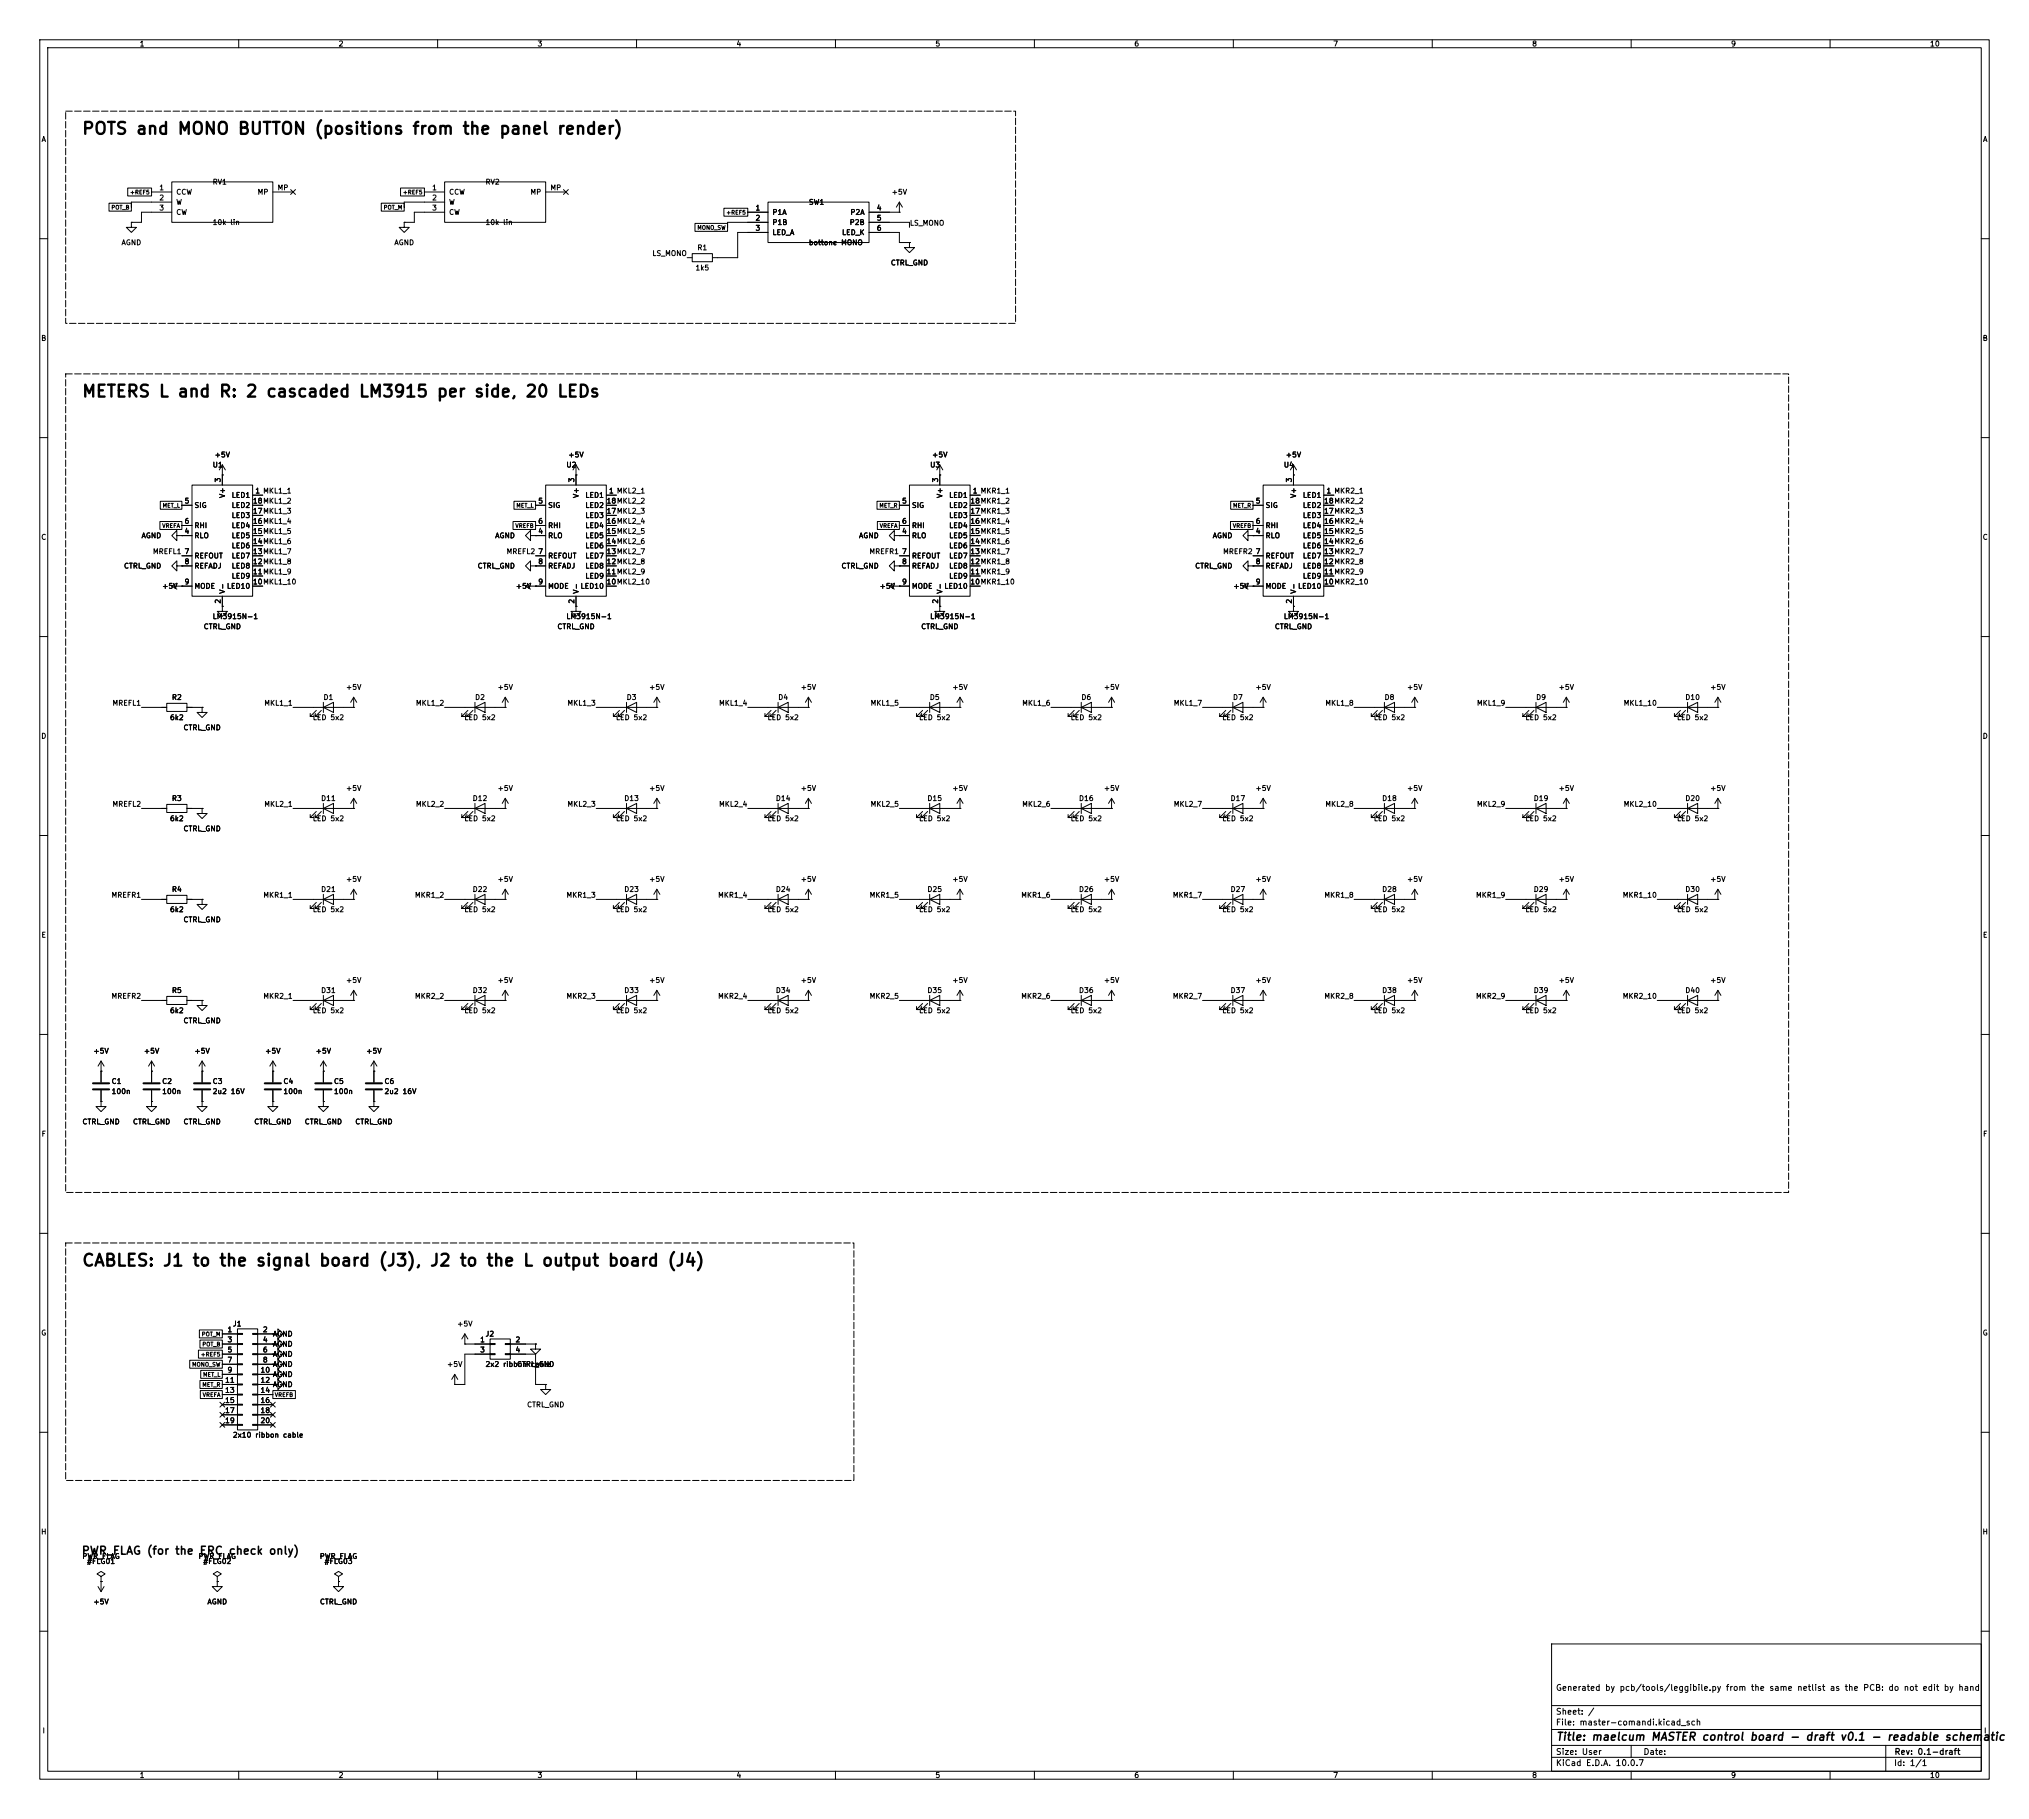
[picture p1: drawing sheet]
<svg xmlns="http://www.w3.org/2000/svg" width="510mm" height="457mm" viewBox="0 0 510 457" stroke-linecap="round" stroke-linejoin="round" font-family="sans-serif">
<defs><g id="words">
<g font-size="3">
<text x="20.4" y="34.5">POTS and MONO BUTTON (positions from the panel render)</text>
<text x="20.4" y="100.6">METERS L and R: 2 cascaded LM3915 per side, 20 LEDs</text>
<text x="20.4" y="319">CABLES: J1 to the signal board (J3), J2 to the L output board (J4)</text>
</g>
<g font-size="2">
<text x="20.4" y="391.2">PWR_FLAG (for the ERC check only)</text>
<text x="391" y="438">Title: maelcum MASTER control board - draft v0.1 - readable schematic</text>
</g>
<g font-size="1.5">
<text x="391" y="425.3">Generated by pcb/tools/leggibile.py from the same netlist as the PCB: do not edit by hand</text>
<text x="391" y="431.3">Sheet: /</text>
<text x="391" y="434">File: master-comandi.kicad_sch</text>
<text x="391" y="441.4">Size: User</text>
<text x="413" y="441.4">Date:</text>
<text x="476" y="441.4">Rev: 0.1-draft</text>
<text x="391" y="444.2">KiCad E.D.A. 10.0.7</text>
<text x="476" y="444.2">Id: 1/1</text>
</g>
<g font-size="1.3">
<text x="35" y="12">1</text>
<text x="85" y="12">2</text>
<text x="135" y="12">3</text>
<text x="185" y="12">4</text>
<text x="235" y="12">5</text>
<text x="285" y="12">6</text>
<text x="335" y="12">7</text>
<text x="385" y="12">8</text>
<text x="435" y="12">9</text>
<text x="485" y="12">10</text>
<text x="10.3" y="36">A</text>
<text x="498.3" y="36">A</text>
<text x="53.3" y="46.7">RV1</text>
<text x="121.9" y="46.7">RV2</text>
<text x="39.9" y="48.1">1</text>
<text x="39.9" y="50.7">2</text>
<text x="39.9" y="53.2">3</text>
<text x="44.2" y="49.2">CCW</text>
<text x="44.2" y="51.8">W</text>
<text x="64.6" y="49.2">MP</text>
<text x="69.6" y="48.1">MP</text>
<text x="108.5" y="48.1">1</text>
<text x="108.5" y="50.7">2</text>
<text x="108.5" y="53.2">3</text>
<text x="112.7" y="49.2">CCW</text>
<text x="112.7" y="51.8">W</text>
<text x="133.2" y="49.2">MP</text>
<text x="138.2" y="48.1">MP</text>
<text x="189.8" y="53.2">1</text>
<text x="203.2" y="51.8">SW1</text>
<text x="220.2" y="53.2">4</text>
<text x="224" y="49.2">+5V</text>
<text x="44.2" y="54.3">CW</text>
<text x="53.3" y="56.8">10k lin</text>
<text x="112.7" y="54.3">CW</text>
<text x="121.9" y="56.8">10k lin</text>
<text x="189.8" y="55.7">2</text>
<text x="189.8" y="58.3">3</text>
<text x="194" y="54.3">P1A</text>
<text x="194" y="56.8">P1B</text>
<text x="194" y="59.4">LED_A</text>
<text x="211.5" y="59.4">LED_K</text>
<text x="213.4" y="56.8">P2B</text>
<text x="213.6" y="54.3">P2A</text>
<text x="220.2" y="55.7">5</text>
<text x="220.2" y="58.3">6</text>
<text x="228.6" y="57">LS_MONO</text>
<text x="30.4" y="61.9">AGND</text>
<text x="99" y="61.9">AGND</text>
<text x="163.8" y="64.6">LS_MONO</text>
<text x="175.2" y="63.2">R1</text>
<text x="203.2" y="61.9">bottone MONO</text>
<text x="174.7" y="68.3">1k5</text>
<text x="223.8" y="67">CTRL_GND</text>
<text x="10.2" y="86">B</text>
<text x="498.2" y="86">B</text>
<text x="53.3" y="117.8">U1</text>
<text x="53.8" y="115.3">+5V</text>
<text x="142.2" y="117.8">U2</text>
<text x="142.7" y="115.3">+5V</text>
<text x="233.7" y="117.8">U3</text>
<text x="234.2" y="115.3">+5V</text>
<text x="322.6" y="117.8">U4</text>
<text x="323.1" y="115.3">+5V</text>
<text x="55.7" y="121.4" transform="rotate(-90 55.7 121.4)">3</text>
<text x="56.8" y="125.3" transform="rotate(-90 56.8 125.3)">V+</text>
<text x="58.1" y="125.4">LED1</text>
<text x="64" y="124.3">1 MKL1_1</text>
<text x="64" y="124.3">1</text>
<text x="144.6" y="121.4" transform="rotate(-90 144.6 121.4)">3</text>
<text x="145.7" y="125.3" transform="rotate(-90 145.7 125.3)">V+</text>
<text x="147" y="125.4">LED1</text>
<text x="152.9" y="124.3">1 MKL2_1</text>
<text x="152.9" y="124.3">1</text>
<text x="236.1" y="121.4" transform="rotate(-90 236.1 121.4)">3</text>
<text x="237.2" y="125.3" transform="rotate(-90 237.2 125.3)">V+</text>
<text x="238.4" y="125.4">LED1</text>
<text x="244.4" y="124.3">1 MKR1_1</text>
<text x="244.4" y="124.3">1</text>
<text x="325" y="121.4" transform="rotate(-90 325 121.4)">3</text>
<text x="326.1" y="125.3" transform="rotate(-90 326.1 125.3)">V+</text>
<text x="327.3" y="125.4">LED1</text>
<text x="333.3" y="124.3">1 MKR2_1</text>
<text x="333.3" y="124.3">1</text>
<text x="46.3" y="126.9">5</text>
<text x="46.3" y="131.9">6</text>
<text x="48.7" y="128">SIG</text>
<text x="58.1" y="130.5">LED3</text>
<text x="58.1" y="128">LED2</text>
<text x="63.4" y="131.9">16MKL1_4</text>
<text x="63.4" y="129.4">17MKL1_3</text>
<text x="63.4" y="126.9">18MKL1_2</text>
<text x="63.4" y="131.9">16</text>
<text x="63.4" y="129.4">17</text>
<text x="63.4" y="126.9">18</text>
<text x="135.2" y="126.9">5</text>
<text x="135.2" y="131.9">6</text>
<text x="137.6" y="128">SIG</text>
<text x="147" y="130.5">LED3</text>
<text x="147" y="128">LED2</text>
<text x="152.3" y="131.9">16MKL2_4</text>
<text x="152.3" y="129.4">17MKL2_3</text>
<text x="152.3" y="126.9">18MKL2_2</text>
<text x="152.3" y="131.9">16</text>
<text x="152.3" y="129.4">17</text>
<text x="152.3" y="126.9">18</text>
<text x="226.6" y="126.9">5</text>
<text x="226.6" y="131.9">6</text>
<text x="229.1" y="128">SIG</text>
<text x="238.4" y="130.5">LED3</text>
<text x="238.4" y="128">LED2</text>
<text x="243.8" y="131.9">16MKR1_4</text>
<text x="243.8" y="129.4">17MKR1_3</text>
<text x="243.8" y="126.9">18MKR1_2</text>
<text x="243.8" y="131.9">16</text>
<text x="243.8" y="129.4">17</text>
<text x="243.8" y="126.9">18</text>
<text x="315.5" y="126.9">5</text>
<text x="315.5" y="131.9">6</text>
<text x="318" y="128">SIG</text>
<text x="327.3" y="130.5">LED3</text>
<text x="327.3" y="128">LED2</text>
<text x="332.7" y="131.9">16MKR2_4</text>
<text x="332.7" y="129.4">17MKR2_3</text>
<text x="332.7" y="126.9">18MKR2_2</text>
<text x="332.7" y="131.9">16</text>
<text x="332.7" y="129.4">17</text>
<text x="332.7" y="126.9">18</text>
<text x="10.2" y="136">C</text>
<text x="35.4" y="135.6">AGND</text>
<text x="46.3" y="134.5">4</text>
<text x="48.7" y="135.6">RLO</text>
<text x="48.7" y="133">RHI</text>
<text x="58.1" y="135.6">LED5</text>
<text x="58.1" y="133">LED4</text>
<text x="63.4" y="137">14MKL1_6</text>
<text x="63.4" y="134.5">15MKL1_5</text>
<text x="63.4" y="137">14</text>
<text x="63.4" y="134.5">15</text>
<text x="124.3" y="135.6">AGND</text>
<text x="135.2" y="134.5">4</text>
<text x="137.6" y="135.6">RLO</text>
<text x="137.6" y="133">RHI</text>
<text x="147" y="135.6">LED5</text>
<text x="147" y="133">LED4</text>
<text x="152.3" y="137">14MKL2_6</text>
<text x="152.3" y="134.5">15MKL2_5</text>
<text x="152.3" y="137">14</text>
<text x="152.3" y="134.5">15</text>
<text x="215.8" y="135.6">AGND</text>
<text x="226.6" y="134.5">4</text>
<text x="229.1" y="135.6">RLO</text>
<text x="229.1" y="133">RHI</text>
<text x="238.4" y="135.6">LED5</text>
<text x="238.4" y="133">LED4</text>
<text x="243.8" y="137">14MKR1_6</text>
<text x="243.8" y="134.5">15MKR1_5</text>
<text x="243.8" y="137">14</text>
<text x="243.8" y="134.5">15</text>
<text x="304.7" y="135.6">AGND</text>
<text x="315.5" y="134.5">4</text>
<text x="318" y="135.6">RLO</text>
<text x="318" y="133">RHI</text>
<text x="327.3" y="135.6">LED5</text>
<text x="327.3" y="133">LED4</text>
<text x="332.7" y="137">14MKR2_6</text>
<text x="332.7" y="134.5">15MKR2_5</text>
<text x="332.7" y="137">14</text>
<text x="332.7" y="134.5">15</text>
<text x="498.2" y="136">C</text>
<text x="31" y="143.2">CTRL_GND</text>
<text x="38.3" y="139.6">MREFL1</text>
<text x="46.3" y="139.6">7</text>
<text x="46.3" y="142.1">8</text>
<text x="48.7" y="140.7">REFOUT</text>
<text x="48.7" y="143.2">REFADJ</text>
<text x="58.1" y="143.2">LED8</text>
<text x="58.1" y="140.7">LED7</text>
<text x="58.1" y="138.1">LED6</text>
<text x="63.4" y="142.1">12MKL1_8</text>
<text x="63.4" y="139.6">13MKL1_7</text>
<text x="63.4" y="142.1">12</text>
<text x="63.4" y="139.6">13</text>
<text x="119.9" y="143.2">CTRL_GND</text>
<text x="127.2" y="139.6">MREFL2</text>
<text x="135.2" y="139.6">7</text>
<text x="135.2" y="142.1">8</text>
<text x="137.6" y="140.7">REFOUT</text>
<text x="137.6" y="143.2">REFADJ</text>
<text x="147" y="143.2">LED8</text>
<text x="147" y="140.7">LED7</text>
<text x="147" y="138.1">LED6</text>
<text x="152.3" y="142.1">12MKL2_8</text>
<text x="152.3" y="139.6">13MKL2_7</text>
<text x="152.3" y="142.1">12</text>
<text x="152.3" y="139.6">13</text>
<text x="211.4" y="143.2">CTRL_GND</text>
<text x="218.4" y="139.6">MREFR1</text>
<text x="226.6" y="139.6">7</text>
<text x="226.6" y="142.1">8</text>
<text x="229.1" y="140.7">REFOUT</text>
<text x="229.1" y="143.2">REFADJ</text>
<text x="238.4" y="143.2">LED8</text>
<text x="238.4" y="140.7">LED7</text>
<text x="238.4" y="138.1">LED6</text>
<text x="243.8" y="142.1">12MKR1_8</text>
<text x="243.8" y="139.6">13MKR1_7</text>
<text x="243.8" y="142.1">12</text>
<text x="243.8" y="139.6">13</text>
<text x="300.3" y="143.2">CTRL_GND</text>
<text x="307.3" y="139.6">MREFR2</text>
<text x="315.5" y="139.6">7</text>
<text x="315.5" y="142.1">8</text>
<text x="318" y="140.7">REFOUT</text>
<text x="318" y="143.2">REFADJ</text>
<text x="327.3" y="143.2">LED8</text>
<text x="327.3" y="140.7">LED7</text>
<text x="327.3" y="138.1">LED6</text>
<text x="332.7" y="142.1">12MKR2_8</text>
<text x="332.7" y="139.6">13MKR2_7</text>
<text x="332.7" y="142.1">12</text>
<text x="332.7" y="139.6">13</text>
<text x="40.6" y="148.3">+5V</text>
<text x="46.3" y="147.2">9</text>
<text x="48.7" y="148.3">MODE</text>
<text x="56.8" y="149.4" transform="rotate(-90 56.8 149.4)">V-</text>
<text x="56.9" y="148.3">LED10</text>
<text x="58.1" y="145.7">LED9</text>
<text x="63.4" y="147.2">10MKL1_10</text>
<text x="63.4" y="144.6">11MKL1_9</text>
<text x="63.4" y="147.2">10</text>
<text x="63.4" y="144.6">11</text>
<text x="129.5" y="148.3">+5V</text>
<text x="135.2" y="147.2">9</text>
<text x="137.6" y="148.3">MODE</text>
<text x="145.7" y="149.4" transform="rotate(-90 145.7 149.4)">V-</text>
<text x="145.8" y="148.3">LED10</text>
<text x="147" y="145.7">LED9</text>
<text x="152.3" y="147.2">10MKL2_10</text>
<text x="152.3" y="144.6">11MKL2_9</text>
<text x="152.3" y="147.2">10</text>
<text x="152.3" y="144.6">11</text>
<text x="221" y="148.3">+5V</text>
<text x="226.6" y="147.2">9</text>
<text x="229.1" y="148.3">MODE</text>
<text x="237.2" y="149.4" transform="rotate(-90 237.2 149.4)">V-</text>
<text x="237.2" y="148.3">LED10</text>
<text x="238.4" y="145.7">LED9</text>
<text x="243.8" y="147.2">10MKR1_10</text>
<text x="243.8" y="144.6">11MKR1_9</text>
<text x="243.8" y="147.2">10</text>
<text x="243.8" y="144.6">11</text>
<text x="309.9" y="148.3">+5V</text>
<text x="315.5" y="147.2">9</text>
<text x="318" y="148.3">MODE</text>
<text x="326.1" y="149.4" transform="rotate(-90 326.1 149.4)">V-</text>
<text x="326.1" y="148.3">LED10</text>
<text x="327.3" y="145.7">LED9</text>
<text x="332.7" y="147.2">10MKR2_10</text>
<text x="332.7" y="144.6">11MKR2_9</text>
<text x="332.7" y="147.2">10</text>
<text x="332.7" y="144.6">11</text>
<text x="53.3" y="155.9">LM3915N-1</text>
<text x="55.7" y="151.9" transform="rotate(-90 55.7 151.9)">2</text>
<text x="142.2" y="155.9">LM3915N-1</text>
<text x="144.6" y="151.9" transform="rotate(-90 144.6 151.9)">2</text>
<text x="233.7" y="155.9">LM3915N-1</text>
<text x="236.1" y="151.9" transform="rotate(-90 236.1 151.9)">2</text>
<text x="322.6" y="155.9">LM3915N-1</text>
<text x="325" y="151.9" transform="rotate(-90 325 151.9)">2</text>
<text x="51.1" y="158.4">CTRL_GND</text>
<text x="140" y="158.4">CTRL_GND</text>
<text x="231.4" y="158.4">CTRL_GND</text>
<text x="320.3" y="158.4">CTRL_GND</text>
<text x="86.8" y="173.7">+5V</text>
<text x="124.9" y="173.7">+5V</text>
<text x="163" y="173.7">+5V</text>
<text x="201.1" y="173.7">+5V</text>
<text x="239.2" y="173.7">+5V</text>
<text x="277.3" y="173.7">+5V</text>
<text x="315.4" y="173.7">+5V</text>
<text x="353.5" y="173.7">+5V</text>
<text x="391.6" y="173.7">+5V</text>
<text x="429.7" y="173.7">+5V</text>
<text x="28.1" y="177.7">MREFL1</text>
<text x="43.1" y="176.2">R2</text>
<text x="66.3" y="177.7">MKL1_1</text>
<text x="81.2" y="176.2">D1</text>
<text x="104.4" y="177.7">MKL1_2</text>
<text x="119.3" y="176.2">D2</text>
<text x="142.5" y="177.7">MKL1_3</text>
<text x="157.4" y="176.2">D3</text>
<text x="180.6" y="177.7">MKL1_4</text>
<text x="195.5" y="176.2">D4</text>
<text x="218.7" y="177.7">MKL1_5</text>
<text x="233.6" y="176.2">D5</text>
<text x="256.8" y="177.7">MKL1_6</text>
<text x="271.7" y="176.2">D6</text>
<text x="294.9" y="177.7">MKL1_7</text>
<text x="309.8" y="176.2">D7</text>
<text x="333" y="177.7">MKL1_8</text>
<text x="347.9" y="176.2">D8</text>
<text x="371.1" y="177.7">MKL1_9</text>
<text x="386" y="176.2">D9</text>
<text x="408" y="177.7">MKL1_10</text>
<text x="423.5" y="176.2">D10</text>
<text x="10.2" y="186">D</text>
<text x="42.6" y="181.3">6k2</text>
<text x="46" y="183.8">CTRL_GND</text>
<text x="78.5" y="181.3">LED 5x2</text>
<text x="116.6" y="181.3">LED 5x2</text>
<text x="154.7" y="181.3">LED 5x2</text>
<text x="192.8" y="181.3">LED 5x2</text>
<text x="230.9" y="181.3">LED 5x2</text>
<text x="269" y="181.3">LED 5x2</text>
<text x="307.1" y="181.3">LED 5x2</text>
<text x="345.2" y="181.3">LED 5x2</text>
<text x="383.3" y="181.3">LED 5x2</text>
<text x="421.4" y="181.3">LED 5x2</text>
<text x="498.2" y="186">D</text>
<text x="28.1" y="203.1">MREFL2</text>
<text x="43.1" y="201.6">R3</text>
<text x="66.3" y="203.1">MKL2_1</text>
<text x="80.6" y="201.6">D11</text>
<text x="86.8" y="199.1">+5V</text>
<text x="104.4" y="203.1">MKL2_2</text>
<text x="118.7" y="201.6">D12</text>
<text x="124.9" y="199.1">+5V</text>
<text x="142.5" y="203.1">MKL2_3</text>
<text x="156.8" y="201.6">D13</text>
<text x="163" y="199.1">+5V</text>
<text x="180.6" y="203.1">MKL2_4</text>
<text x="194.9" y="201.6">D14</text>
<text x="201.1" y="199.1">+5V</text>
<text x="218.7" y="203.1">MKL2_5</text>
<text x="233" y="201.6">D15</text>
<text x="239.2" y="199.1">+5V</text>
<text x="256.8" y="203.1">MKL2_6</text>
<text x="271.1" y="201.6">D16</text>
<text x="277.3" y="199.1">+5V</text>
<text x="294.9" y="203.1">MKL2_7</text>
<text x="309.2" y="201.6">D17</text>
<text x="315.4" y="199.1">+5V</text>
<text x="333" y="203.1">MKL2_8</text>
<text x="347.3" y="201.6">D18</text>
<text x="353.5" y="199.1">+5V</text>
<text x="371.1" y="203.1">MKL2_9</text>
<text x="385.4" y="201.6">D19</text>
<text x="391.6" y="199.1">+5V</text>
<text x="408" y="203.1">MKL2_10</text>
<text x="423.5" y="201.6">D20</text>
<text x="429.7" y="199.1">+5V</text>
<text x="42.6" y="206.7">6k2</text>
<text x="46" y="209.2">CTRL_GND</text>
<text x="78.5" y="206.7">LED 5x2</text>
<text x="116.6" y="206.7">LED 5x2</text>
<text x="154.7" y="206.7">LED 5x2</text>
<text x="192.8" y="206.7">LED 5x2</text>
<text x="230.9" y="206.7">LED 5x2</text>
<text x="269" y="206.7">LED 5x2</text>
<text x="307.1" y="206.7">LED 5x2</text>
<text x="345.2" y="206.7">LED 5x2</text>
<text x="383.3" y="206.7">LED 5x2</text>
<text x="421.4" y="206.7">LED 5x2</text>
<text x="86.8" y="221.9">+5V</text>
<text x="124.9" y="221.9">+5V</text>
<text x="163" y="221.9">+5V</text>
<text x="201.1" y="221.9">+5V</text>
<text x="239.2" y="221.9">+5V</text>
<text x="277.3" y="221.9">+5V</text>
<text x="315.4" y="221.9">+5V</text>
<text x="353.5" y="221.9">+5V</text>
<text x="391.6" y="221.9">+5V</text>
<text x="429.7" y="221.9">+5V</text>
<text x="27.9" y="225.9">MREFR1</text>
<text x="43.1" y="224.5">R4</text>
<text x="66.1" y="225.9">MKR1_1</text>
<text x="80.6" y="224.5">D21</text>
<text x="104.2" y="225.9">MKR1_2</text>
<text x="118.7" y="224.5">D22</text>
<text x="142.3" y="225.9">MKR1_3</text>
<text x="156.8" y="224.5">D23</text>
<text x="180.4" y="225.9">MKR1_4</text>
<text x="194.9" y="224.5">D24</text>
<text x="218.5" y="225.9">MKR1_5</text>
<text x="233" y="224.5">D25</text>
<text x="256.6" y="225.9">MKR1_6</text>
<text x="271.1" y="224.5">D26</text>
<text x="294.7" y="225.9">MKR1_7</text>
<text x="309.2" y="224.5">D27</text>
<text x="332.8" y="225.9">MKR1_8</text>
<text x="347.3" y="224.5">D28</text>
<text x="370.9" y="225.9">MKR1_9</text>
<text x="385.4" y="224.5">D29</text>
<text x="407.7" y="225.9">MKR1_10</text>
<text x="423.5" y="224.5">D30</text>
<text x="42.6" y="229.6">6k2</text>
<text x="46" y="232.1">CTRL_GND</text>
<text x="78.5" y="229.6">LED 5x2</text>
<text x="116.6" y="229.6">LED 5x2</text>
<text x="154.7" y="229.6">LED 5x2</text>
<text x="192.8" y="229.6">LED 5x2</text>
<text x="230.9" y="229.6">LED 5x2</text>
<text x="269" y="229.6">LED 5x2</text>
<text x="307.1" y="229.6">LED 5x2</text>
<text x="345.2" y="229.6">LED 5x2</text>
<text x="383.3" y="229.6">LED 5x2</text>
<text x="421.4" y="229.6">LED 5x2</text>
<text x="10.3" y="236">E</text>
<text x="498.3" y="236">E</text>
<text x="27.9" y="251.3">MREFR2</text>
<text x="43.1" y="249.9">R5</text>
<text x="66.1" y="251.3">MKR2_1</text>
<text x="80.6" y="249.9">D31</text>
<text x="86.8" y="247.3">+5V</text>
<text x="104.2" y="251.3">MKR2_2</text>
<text x="118.7" y="249.9">D32</text>
<text x="124.9" y="247.3">+5V</text>
<text x="142.3" y="251.3">MKR2_3</text>
<text x="156.8" y="249.9">D33</text>
<text x="163" y="247.3">+5V</text>
<text x="180.4" y="251.3">MKR2_4</text>
<text x="194.9" y="249.9">D34</text>
<text x="201.1" y="247.3">+5V</text>
<text x="218.5" y="251.3">MKR2_5</text>
<text x="233" y="249.9">D35</text>
<text x="239.2" y="247.3">+5V</text>
<text x="256.6" y="251.3">MKR2_6</text>
<text x="271.1" y="249.9">D36</text>
<text x="277.3" y="247.3">+5V</text>
<text x="294.7" y="251.3">MKR2_7</text>
<text x="309.2" y="249.9">D37</text>
<text x="315.4" y="247.3">+5V</text>
<text x="332.8" y="251.3">MKR2_8</text>
<text x="347.3" y="249.9">D38</text>
<text x="353.5" y="247.3">+5V</text>
<text x="370.9" y="251.3">MKR2_9</text>
<text x="385.4" y="249.9">D39</text>
<text x="391.6" y="247.3">+5V</text>
<text x="407.7" y="251.3">MKR2_10</text>
<text x="423.5" y="249.9">D40</text>
<text x="429.7" y="247.3">+5V</text>
<text x="42.6" y="255">6k2</text>
<text x="46" y="257.5">CTRL_GND</text>
<text x="78.5" y="255">LED 5x2</text>
<text x="116.6" y="255">LED 5x2</text>
<text x="154.7" y="255">LED 5x2</text>
<text x="192.8" y="255">LED 5x2</text>
<text x="230.9" y="255">LED 5x2</text>
<text x="269" y="255">LED 5x2</text>
<text x="307.1" y="255">LED 5x2</text>
<text x="345.2" y="255">LED 5x2</text>
<text x="383.3" y="255">LED 5x2</text>
<text x="421.4" y="255">LED 5x2</text>
<text x="23.3" y="265.1">+5V</text>
<text x="36" y="265.1">+5V</text>
<text x="48.7" y="265.1">+5V</text>
<text x="66.5" y="265.1">+5V</text>
<text x="79.2" y="265.1">+5V</text>
<text x="91.9" y="265.1">+5V</text>
<text x="27.9" y="272.7">C1</text>
<text x="27.9" y="275.3">100n</text>
<text x="40.6" y="272.7">C2</text>
<text x="40.6" y="275.3">100n</text>
<text x="53.3" y="272.7">C3</text>
<text x="53.3" y="275.3">2u2 16V</text>
<text x="71.1" y="272.7">C4</text>
<text x="71.1" y="275.3">100n</text>
<text x="83.8" y="272.7">C5</text>
<text x="83.8" y="275.3">100n</text>
<text x="96.5" y="272.7">C6</text>
<text x="96.5" y="275.3">2u2 16V</text>
<text x="10.3" y="286">F</text>
<text x="20.6" y="282.9">CTRL_GND</text>
<text x="33.3" y="282.9">CTRL_GND</text>
<text x="46" y="282.9">CTRL_GND</text>
<text x="63.8" y="282.9">CTRL_GND</text>
<text x="76.5" y="282.9">CTRL_GND</text>
<text x="89.2" y="282.9">CTRL_GND</text>
<text x="498.3" y="286">F</text>
<text x="10.2" y="336">G</text>
<text x="57.1" y="335.1">1</text>
<text x="58.4" y="333.7">J1</text>
<text x="65.9" y="335.1">2</text>
<text x="114.8" y="333.7">+5V</text>
<text x="498.2" y="336">G</text>
<text x="57.1" y="337.7">3</text>
<text x="57.1" y="340.2">5</text>
<text x="65.9" y="337.7">4</text>
<text x="65.9" y="340.2">6</text>
<text x="68.5" y="336.2">AGND</text>
<text x="68.5" y="341.3">AGND</text>
<text x="68.5" y="338.8">AGND</text>
<text x="120.6" y="337.7">1</text>
<text x="120.6" y="340.2">3</text>
<text x="121.9" y="336.2">J2</text>
<text x="129.4" y="337.7">2</text>
<text x="129.4" y="340.2">4</text>
<text x="56.4" y="347.8">11</text>
<text x="57.1" y="342.8">7</text>
<text x="57.1" y="345.3">9</text>
<text x="65.3" y="345.3">10</text>
<text x="65.3" y="347.8">12</text>
<text x="65.9" y="342.8">8</text>
<text x="68.5" y="343.9">AGND</text>
<text x="68.5" y="346.4">AGND</text>
<text x="112.2" y="343.9">+5V</text>
<text x="121.9" y="343.9">2x2 ribbon cable</text>
<text x="129.8" y="343.9">CTRL_GND</text>
<text x="56.4" y="350.4">13</text>
<text x="56.4" y="352.9">15</text>
<text x="65.3" y="350.4">14</text>
<text x="65.3" y="352.9">16</text>
<text x="68.5" y="348.9">AGND</text>
<text x="56.4" y="355.5">17</text>
<text x="56.4" y="358">19</text>
<text x="65.3" y="355.5">18</text>
<text x="65.3" y="358">20</text>
<text x="132.3" y="354">CTRL_GND</text>
<text x="58.4" y="361.6">2x10 ribbon cable</text>
<text x="10.2" y="386">H</text>
<text x="498.2" y="386">H</text>
<text x="20.6" y="392.1">PWR_FLAG</text>
<text x="21.7" y="393.4">#FLG01</text>
<text x="49.8" y="392.1">PWR_FLAG</text>
<text x="50.9" y="393.4">#FLG02</text>
<text x="80.2" y="392.1">PWR_FLAG</text>
<text x="81.4" y="393.4">#FLG03</text>
<text x="23.3" y="403.6">+5V</text>
<text x="52" y="403.6">AGND</text>
<text x="80.3" y="403.6">CTRL_GND</text>
<text x="10.6" y="436">I</text>
<text x="498.6" y="436">I</text>
<text x="35" y="447.2">1</text>
<text x="85" y="447.2">2</text>
<text x="135" y="447.2">3</text>
<text x="185" y="447.2">4</text>
<text x="235" y="447.2">5</text>
<text x="285" y="447.2">6</text>
<text x="335" y="447.2">7</text>
<text x="385" y="447.2">8</text>
<text x="435" y="447.2">9</text>
<text x="485" y="447.2">10</text>
</g>
<g font-size="1">
<text x="27.9" y="52.9">POT_B</text>
<text x="32.6" y="49.1">+REF5</text>
<text x="96.3" y="52.9">POT_M</text>
<text x="101.2" y="49.1">+REF5</text>
<text x="175.2" y="58">MONO_SW</text>
<text x="182.4" y="54.2">+REF5</text>
<text x="40.8" y="127.8">MET_L</text>
<text x="129.7" y="127.8">MET_L</text>
<text x="220.9" y="127.8">MET_R</text>
<text x="309.8" y="127.8">MET_R</text>
<text x="40.7" y="132.9">VREFA</text>
<text x="129.4" y="132.9">VREFB</text>
<text x="221" y="132.9">VREFA</text>
<text x="309.8" y="132.9">VREFB</text>
<text x="50.4" y="341.2">+REF5</text>
<text x="50.6" y="336.1">POT_M</text>
<text x="50.7" y="338.6">POT_B</text>
<text x="48.2" y="343.7">MONO_SW</text>
<text x="50.9" y="346.3">MET_L</text>
<text x="50.7" y="348.8">MET_R</text>
<text x="50.8" y="351.3">VREFA</text>
<text x="69" y="351.3">VREFB</text>
</g>
</g></defs>
<g fill="none" stroke="#000" stroke-width=".25">
<path d="M10 10h490v437.2h-490zM12 12h486v433.2h-486zM60 10v2M110 10v2M160 10v2M210 10v2M260 10v2M310 10v2M360 10v2M410 10v2M460 10v2M27.4 51.1h5.6v2h-5.6z"/>
<path d="M32.1 47.3h6v2h-6zM33 55.9v1.3h1.3l-1.3 1.2-1.3-1.2h1.3M33 55.9h.1M38.1 48.3h5.1M43.2 45.7h25.4v10.2h-25.4zM43.2 50.8h-10.2v1.3M43.2 53.3h-7.6v2.6h-2.6M68.6 48.3h5.1M73.1 47.7l1.2 1.2M74.3 47.7l-1.2 1.2M95.8 51.1h5.8v2h-5.8zM100.7 47.3h6v2h-6z"/>
<path d="M101.6 55.9v1.3h1.3l-1.3 1.2-1.3-1.2h1.3M101.6 55.9h.1M106.7 48.3h5.1M111.8 45.7h25.4v10.2h-25.4zM111.8 50.8h-10.2v1.3M111.8 53.3h-7.7v2.6h-2.5M137.2 48.3h5M141.6 47.7l1.2 1.2M142.8 47.7l-1.2 1.2M174.7 56.1h8.2v2.1h-8.2zM182 52.3h6v2h-6zM188 53.3h5"/>
<path d="M193 50.8h25.4v10.2h-25.4zM193 58.4h-7.6v6.4h-6.3M193 55.9h-10.1v1.3M218.4 53.3h7.7M218.4 58.4h7.7v2.6h2.5M218.4 55.9h10.2v1.3M226.1 53.3h.1M226.1 50.8l-.8 1.3M226.1 50.8l.7 1.3M226.1 50.8v2.5M10 60h2M172.7 64.8h1.3"/>
<path d="M174 63.8h5.1v2h-5.1zM228.6 61v1.2h1.3l-1.3 1.3-1.3-1.3h1.3M228.6 61h.1M498 60h2M10 110h2M55.9 119.4h.1M55.9 116.8l-.8 1.3M55.9 116.8l.7 1.3M55.9 116.8v5.1M144.8 119.4h.1M144.8 116.8v5.1M144.8 116.8l-.8 1.3"/>
<path d="M144.8 116.8l.7 1.3M236.2 119.4h.1M236.2 116.8l-.7 1.3M236.2 116.8l.8 1.3M236.2 116.8v5.1M325.1 119.4h.1M325.1 116.8l-.7 1.3M325.1 116.8l.8 1.3M325.1 116.8v5.1M498 110h2M40.2 131.1h5.5v2h-5.5zM40.3 126h5.4v2h-5.4z"/>
<path d="M44.4 134.6v-1.2l-1.2 1.2 1.2 1.3v-1.3h1.3M45.7 134.6h.1M45.7 134.6h2.6M45.7 127h2.6M45.7 132.1h2.6M45.7 139.7h2.6M48.3 121.9h15.2v28h-15.2zM63.5 124.5h2.5M63.5 134.6h2.5M63.5 127h2.5M63.5 132.1h2.5M63.5 139.7h2.5"/>
<path d="M63.5 137.2h2.5M63.5 129.5h2.5M129 131.1h5.6v2h-5.6zM129.2 126h5.4v2h-5.4zM133.3 134.6v-1.2l-1.2 1.2 1.2 1.3v-1.3h1.3M134.6 134.6h.1M134.6 134.6h2.6M134.6 127h2.6M134.6 132.1h2.6M134.6 139.7h2.6M137.2 121.9h15.2v28h-15.2zM152.4 124.5h2.5"/>
<path d="M152.4 134.6h2.5M152.4 127h2.5M152.4 132.1h2.5M152.4 139.7h2.5M152.4 137.2h2.5M152.4 129.5h2.5M220.4 126h5.7v2h-5.7zM220.5 131.1h5.6v2h-5.6zM224.8 134.6v-1.2l-1.3 1.2 1.3 1.3v-1.3h1.3M226.1 134.6h.1M226.1 134.6h2.5M226.1 127h2.5"/>
<path d="M226.1 132.1h2.5M226.1 139.7h2.5M228.6 121.9h15.2v28h-15.2zM243.8 124.5h2.6M243.8 134.6h2.6M243.8 127h2.6M243.8 132.1h2.6M243.8 139.7h2.6M243.8 137.2h2.6M243.8 129.5h2.6M309.3 131.1h5.7v2h-5.7zM309.3 126h5.7v2h-5.7z"/>
<path d="M313.7 134.6v-1.2l-1.3 1.2 1.3 1.3v-1.3h1.3M315 134.6h.1M315 134.6h2.5M315 127h2.5M315 132.1h2.5M315 139.7h2.5M317.5 121.9h15.2v28h-15.2zM332.7 124.5h2.6M332.7 134.6h2.6M332.7 127h2.6M332.7 132.1h2.6M332.7 139.7h2.6"/>
<path d="M332.7 137.2h2.6M332.7 129.5h2.6M43.2 147.3l1.2 .8M43.2 147.3h5.1M44.4 142.2v-1.2l-1.2 1.2 1.2 1.3v-1.3h1.3M44.4 146.6l-1.2 .7M45.7 147.3h.1M45.7 142.2h.1M45.7 142.2h2.6M55.9 152.4v1.3h1.2l-1.2 1.2-1.3-1.2h1.3M55.9 152.4h.1M55.9 149.9v2.5"/>
<path d="M63.5 147.3h2.5M63.5 142.2h2.5M63.5 144.8h2.5M132.1 147.3h5.1M132.1 147.3l1.2 .8M133.3 142.2v-1.2l-1.2 1.2 1.2 1.3v-1.3h1.3M133.3 146.6l-1.2 .7M134.6 147.3h.1M134.6 142.2h.1M134.6 142.2h2.6M144.8 152.4v1.3h1.2l-1.2 1.2-1.3-1.2h1.3M144.8 152.4h.1"/>
<path d="M144.8 149.9v2.5M152.4 147.3h2.5M152.4 142.2h2.5M152.4 144.8h2.5M223.5 147.3h5.1M223.5 147.3l1.3 .8M224.8 142.2v-1.2l-1.3 1.2 1.3 1.3v-1.3h1.3M224.8 146.6l-1.3 .7M226.1 142.2h.1M226.1 147.3h.1M226.1 142.2h2.5M236.2 152.4v1.3h1.3l-1.3 1.2-1.3-1.2h1.3"/>
<path d="M236.2 152.4h.1M236.2 149.9v2.5M243.8 147.3h2.6M243.8 142.2h2.6M243.8 144.8h2.6M312.4 147.3h5.1M312.4 147.3l1.3 .8M313.7 142.2v-1.2l-1.3 1.2 1.3 1.3v-1.3h1.3M313.7 146.6l-1.3 .7M315 142.2h.1M315 147.3h.1M315 142.2h2.5"/>
<path d="M325.1 152.4v1.3h1.3l-1.3 1.2-1.3-1.2h1.3M325.1 152.4h.1M325.1 149.9v2.5M332.7 147.3h2.6M332.7 142.2h2.6M332.7 144.8h2.6M10 160h2M35.6 177.8h6.3M41.9 176.8h5.1v2h-5.1zM47 177.8h3.8M50.8 177.8v1.3h1.3l-1.3 1.2-1.3-1.2h1.3M50.8 177.8h.1"/>
<path d="M73.7 177.8h15.2M79.5 178.6l-1.5 1.5h.7h-.7v-.8M80.8 178.6l-1.6 1.5h.8h-.8v-.8M81.3 177.8l2.5-1.3v2.6zM81.3 176.5v2.6M88.9 177.8h.1M88.9 175.3v2.5M88.9 175.3l-.8 1.2M88.9 175.3l.8 1.2M111.8 177.8h15.2M117.6 178.6l-1.5 1.5h.7h-.7v-.8M118.9 178.6l-1.6 1.5h.8h-.8v-.8"/>
<path d="M119.4 177.8l2.5-1.3v2.6zM119.4 176.5v2.6M127 177.8h.1M127 175.3v2.5M127 175.3l-.8 1.2M127 175.3l.8 1.2M149.9 177.8h15.2M155.7 178.6l-1.5 1.5h.7h-.7v-.8M157 178.6l-1.6 1.5h.8h-.8v-.8M157.5 177.8l2.5-1.3v2.6zM157.5 176.5v2.6M165.1 177.8h.1"/>
<path d="M165.1 175.3v2.5M165.1 175.3l-.8 1.2M165.1 175.3l.8 1.2M188 177.8h15.2M193.8 178.6l-1.5 1.5h.7h-.7v-.8M195.1 178.6l-1.6 1.5h.8h-.8v-.8M195.6 177.8l2.5-1.3v2.6zM195.6 176.5v2.6M203.2 177.8h.1M203.2 175.3v2.5M203.2 175.3l-.8 1.2M203.2 175.3l.8 1.2"/>
<path d="M226.1 177.8h15.2M231.9 178.6l-1.5 1.5h.7h-.7v-.8M233.2 178.6l-1.6 1.5h.8h-.8v-.8M233.7 177.8l2.5-1.3v2.6zM233.7 176.5v2.6M241.3 177.8h.1M241.3 175.3v2.5M241.3 175.3l-.8 1.2M241.3 175.3l.8 1.2M264.2 177.8h15.2M270 178.6l-1.5 1.5h.7h-.7v-.8M271.3 178.6l-1.6 1.5h.8h-.8v-.8"/>
<path d="M271.8 177.8l2.5-1.3v2.6zM271.8 176.5v2.6M279.4 177.8h.1M279.4 175.3v2.5M279.4 175.3l-.8 1.2M279.4 175.3l.8 1.2M302.3 177.8h15.2M308.1 178.6l-1.5 1.5h.7h-.7v-.8M309.4 178.6l-1.6 1.5h.8h-.8v-.8M309.9 177.8l2.5-1.3v2.6zM309.9 176.5v2.6M317.5 177.8h.1"/>
<path d="M317.5 175.3v2.5M317.5 175.3l-.8 1.2M317.5 175.3l.8 1.2M340.4 177.8h15.2M346.2 178.6l-1.5 1.5h.7h-.7v-.8M347.5 178.6l-1.6 1.5h.8h-.8v-.8M348 177.8l2.5-1.3v2.6zM348 176.5v2.6M355.6 177.8h.1M355.6 175.3v2.5M355.6 175.3l-.8 1.2M355.6 175.3l.8 1.2"/>
<path d="M378.5 177.8h15.2M384.3 178.6l-1.5 1.5h.7h-.7v-.8M385.6 178.6l-1.6 1.5h.8h-.8v-.8M386.1 177.8l2.5-1.3v2.6zM386.1 176.5v2.6M393.7 177.8h.1M393.7 175.3v2.5M393.7 175.3l-.8 1.2M393.7 175.3l.8 1.2M416.6 177.8h15.2M422.4 178.6l-1.5 1.5h.7h-.7v-.8M423.7 178.6l-1.6 1.5h.8h-.8v-.8"/>
<path d="M424.2 177.8l2.5-1.3v2.6zM424.2 176.5v2.6M431.8 177.8h.1M431.8 175.3v2.5M431.8 175.3l-.8 1.2M431.8 175.3l.8 1.2M498 160h2M10 210h2M35.6 203.2h6.3M41.9 202.2h5.1v2h-5.1zM47 203.2h3.8M50.8 203.2v1.3h1.3l-1.3 1.2-1.3-1.2h1.3"/>
<path d="M50.8 203.2h.1M73.7 203.2h15.2M79.5 204l-1.5 1.5h.7h-.7v-.8M80.8 204l-1.6 1.5h.8h-.8v-.8M81.3 203.2l2.5-1.3v2.6zM81.3 201.9v2.6M88.9 203.2h.1M88.9 200.7v2.5M88.9 200.7l-.8 1.2M88.9 200.7l.8 1.2M111.8 203.2h15.2M117.6 204l-1.5 1.5h.7h-.7v-.8"/>
<path d="M118.9 204l-1.6 1.5h.8h-.8v-.8M119.4 203.2l2.5-1.3v2.6zM119.4 201.9v2.6M127 203.2h.1M127 200.7v2.5M127 200.7l-.8 1.2M127 200.7l.8 1.2M149.9 203.2h15.2M155.7 204l-1.5 1.5h.7h-.7v-.8M157 204l-1.6 1.5h.8h-.8v-.8M157.5 203.2l2.5-1.3v2.6zM157.5 201.9v2.6"/>
<path d="M165.1 203.2h.1M165.1 200.7v2.5M165.1 200.7l-.8 1.2M165.1 200.7l.8 1.2M188 203.2h15.2M193.8 204l-1.5 1.5h.7h-.7v-.8M195.1 204l-1.6 1.5h.8h-.8v-.8M195.6 203.2l2.5-1.3v2.6zM195.6 201.9v2.6M203.2 203.2h.1M203.2 200.7l-.8 1.2M203.2 200.7l.8 1.2"/>
<path d="M203.2 200.7v2.5M226.1 203.2h15.2M231.9 204l-1.5 1.5h.7h-.7v-.8M233.2 204l-1.6 1.5h.8h-.8v-.8M233.7 203.2l2.5-1.3v2.6zM233.7 201.9v2.6M241.3 203.2h.1M241.3 200.7v2.5M241.3 200.7l-.8 1.2M241.3 200.7l.8 1.2M264.2 203.2h15.2M270 204l-1.5 1.5h.7h-.7v-.8"/>
<path d="M271.3 204l-1.6 1.5h.8h-.8v-.8M271.8 203.2l2.5-1.3v2.6zM271.8 201.9v2.6M279.4 203.2h.1M279.4 200.7v2.5M279.4 200.7l-.8 1.2M279.4 200.7l.8 1.2M302.3 203.2h15.2M308.1 204l-1.5 1.5h.7h-.7v-.8M309.4 204l-1.6 1.5h.8h-.8v-.8M309.9 203.2l2.5-1.3v2.6zM309.9 201.9v2.6"/>
<path d="M317.5 203.2h.1M317.5 200.7v2.5M317.5 200.7l-.8 1.2M317.5 200.7l.8 1.2M340.4 203.2h15.2M346.2 204l-1.5 1.5h.7h-.7v-.8M347.5 204l-1.6 1.5h.8h-.8v-.8M348 203.2l2.5-1.3v2.6zM348 201.9v2.6M355.6 203.2h.1M355.6 200.7l-.8 1.2M355.6 200.7l.8 1.2"/>
<path d="M355.6 200.7v2.5M378.5 203.2h15.2M384.3 204l-1.5 1.5h.7h-.7v-.8M385.6 204l-1.6 1.5h.8h-.8v-.8M386.1 203.2l2.5-1.3v2.6zM386.1 201.9v2.6M393.7 203.2h.1M393.7 200.7v2.5M393.7 200.7l-.8 1.2M393.7 200.7l.8 1.2M416.6 203.2h15.2M422.4 204l-1.5 1.5h.7h-.7v-.8"/>
<path d="M423.7 204l-1.6 1.5h.8h-.8v-.8M424.2 203.2l2.5-1.3v2.6zM424.2 201.9v2.6M431.8 203.2h.1M431.8 200.7v2.5M431.8 200.7l-.8 1.2M431.8 200.7l.8 1.2M498 210h2M35.6 226.1h6.3M41.9 225h5.1v2.1h-5.1zM47 226.1h3.8M50.8 226.1v1.2h1.3l-1.3 1.3-1.3-1.3h1.3"/>
<path d="M50.8 226.1h.1M73.7 226.1h15.2M79.5 226.8l-1.5 1.5h.7h-.7v-.7M80.8 226.8l-1.6 1.5h.8h-.8v-.7M81.3 226.1l2.5-1.3v2.5zM81.3 224.8v2.5M88.9 226.1h.1M88.9 223.5v2.6M88.9 223.5l-.8 1.3M88.9 223.5l.8 1.3M111.8 226.1h15.2M117.6 226.8l-1.5 1.5h.7h-.7v-.7"/>
<path d="M118.9 226.8l-1.6 1.5h.8h-.8v-.7M119.4 226.1l2.5-1.3v2.5zM119.4 224.8v2.5M127 226.1h.1M127 223.5l-.8 1.3M127 223.5l.8 1.3M127 223.5v2.6M149.9 226.1h15.2M155.7 226.8l-1.5 1.5h.7h-.7v-.7M157 226.8l-1.6 1.5h.8h-.8v-.7M157.5 226.1l2.5-1.3v2.5zM157.5 224.8v2.5"/>
<path d="M165.1 226.1h.1M165.1 223.5v2.6M165.1 223.5l-.8 1.3M165.1 223.5l.8 1.3M188 226.1h15.2M193.8 226.8l-1.5 1.5h.7h-.7v-.7M195.1 226.8l-1.6 1.5h.8h-.8v-.7M195.6 226.1l2.5-1.3v2.5zM195.6 224.8v2.5M203.2 226.1h.1M203.2 223.5v2.6M203.2 223.5l-.8 1.3"/>
<path d="M203.2 223.5l.8 1.3M226.1 226.1h15.2M231.9 226.8l-1.5 1.5h.7h-.7v-.7M233.2 226.8l-1.6 1.5h.8h-.8v-.7M233.7 226.1l2.5-1.3v2.5zM233.7 224.8v2.5M241.3 226.1h.1M241.3 223.5l-.8 1.3M241.3 223.5l.8 1.3M241.3 223.5v2.6M264.2 226.1h15.2M270 226.8l-1.5 1.5h.7h-.7v-.7"/>
<path d="M271.3 226.8l-1.6 1.5h.8h-.8v-.7M271.8 226.1l2.5-1.3v2.5zM271.8 224.8v2.5M279.4 226.1h.1M279.4 223.5l-.8 1.3M279.4 223.5l.8 1.3M279.4 223.5v2.6M302.3 226.1h15.2M308.1 226.8l-1.5 1.5h.7h-.7v-.7M309.4 226.8l-1.6 1.5h.8h-.8v-.7M309.9 226.1l2.5-1.3v2.5zM309.9 224.8v2.5"/>
<path d="M317.5 226.1h.1M317.5 223.5v2.6M317.5 223.5l-.8 1.3M317.5 223.5l.8 1.3M340.4 226.1h15.2M346.2 226.8l-1.5 1.5h.7h-.7v-.7M347.5 226.8l-1.6 1.5h.8h-.8v-.7M348 226.1l2.5-1.3v2.5zM348 224.8v2.5M355.6 226.1h.1M355.6 223.5v2.6M355.6 223.5l-.8 1.3"/>
<path d="M355.6 223.5l.8 1.3M378.5 226.1h15.2M384.3 226.8l-1.5 1.5h.7h-.7v-.7M385.6 226.8l-1.6 1.5h.8h-.8v-.7M386.1 226.1l2.5-1.3v2.5zM386.1 224.8v2.5M393.7 226.1h.1M393.7 223.5v2.6M393.7 223.5l-.8 1.3M393.7 223.5l.8 1.3M416.6 226.1h15.2M422.4 226.8l-1.5 1.5h.7h-.7v-.7"/>
<path d="M423.7 226.8l-1.6 1.5h.8h-.8v-.7M424.2 226.1l2.5-1.3v2.5zM424.2 224.8v2.5M431.8 226.1h.1M431.8 223.5v2.6M431.8 223.5l-.8 1.3M431.8 223.5l.8 1.3M10 260h2M35.6 251.5h6.3M41.9 250.4h5.1v2.1h-5.1zM47 251.5h3.8M50.8 251.5v1.2h1.3l-1.3 1.3-1.3-1.3h1.3"/>
<path d="M50.8 251.5h.1M73.7 251.5h15.2M79.5 252.2l-1.5 1.5h.7h-.7v-.7M80.8 252.2l-1.6 1.5h.8h-.8v-.7M81.3 251.5l2.5-1.3v2.5zM81.3 250.2v2.5M88.9 251.5h.1M88.9 248.9l-.8 1.3M88.9 248.9l.8 1.3M88.9 248.9v2.6M111.8 251.5h15.2M117.6 252.2l-1.5 1.5h.7h-.7v-.7"/>
<path d="M118.9 252.2l-1.6 1.5h.8h-.8v-.7M119.4 251.5l2.5-1.3v2.5zM119.4 250.2v2.5M127 251.5h.1M127 248.9v2.6M127 248.9l-.8 1.3M127 248.9l.8 1.3M149.9 251.5h15.2M155.7 252.2l-1.5 1.5h.7h-.7v-.7M157 252.2l-1.6 1.5h.8h-.8v-.7M157.5 251.5l2.5-1.3v2.5zM157.5 250.2v2.5"/>
<path d="M165.1 251.5h.1M165.1 248.9l-.8 1.3M165.1 248.9l.8 1.3M165.1 248.9v2.6M188 251.5h15.2M193.8 252.2l-1.5 1.5h.7h-.7v-.7M195.1 252.2l-1.6 1.5h.8h-.8v-.7M195.6 251.5l2.5-1.3v2.5zM195.6 250.2v2.5M203.2 251.5h.1M203.2 248.9v2.6M203.2 248.9l-.8 1.3"/>
<path d="M203.2 248.9l.8 1.3M226.1 251.5h15.2M231.9 252.2l-1.5 1.5h.7h-.7v-.7M233.2 252.2l-1.6 1.5h.8h-.8v-.7M233.7 251.5l2.5-1.3v2.5zM233.7 250.2v2.5M241.3 251.5h.1M241.3 248.9v2.6M241.3 248.9l-.8 1.3M241.3 248.9l.8 1.3M264.2 251.5h15.2M270 252.2l-1.5 1.5h.7h-.7v-.7"/>
<path d="M271.3 252.2l-1.6 1.5h.8h-.8v-.7M271.8 251.5l2.5-1.3v2.5zM271.8 250.2v2.5M279.4 251.5h.1M279.4 248.9v2.6M279.4 248.9l-.8 1.3M279.4 248.9l.8 1.3M302.3 251.5h15.2M308.1 252.2l-1.5 1.5h.7h-.7v-.7M309.4 252.2l-1.6 1.5h.8h-.8v-.7M309.9 251.5l2.5-1.3v2.5zM309.9 250.2v2.5"/>
<path d="M317.5 251.5h.1M317.5 248.9l-.8 1.3M317.5 248.9l.8 1.3M317.5 248.9v2.6M340.4 251.5h15.2M346.2 252.2l-1.5 1.5h.7h-.7v-.7M347.5 252.2l-1.6 1.5h.8h-.8v-.7M348 251.5l2.5-1.3v2.5zM348 250.2v2.5M355.6 251.5h.1M355.6 248.9v2.6M355.6 248.9l-.8 1.3"/>
<path d="M355.6 248.9l.8 1.3M378.5 251.5h15.2M384.3 252.2l-1.5 1.5h.7h-.7v-.7M385.6 252.2l-1.6 1.5h.8h-.8v-.7M386.1 251.5l2.5-1.3v2.5zM386.1 250.2v2.5M393.7 251.5h.1M393.7 248.9l-.8 1.3M393.7 248.9l.8 1.3M393.7 248.9v2.6M416.6 251.5h15.2M422.4 252.2l-1.5 1.5h.7h-.7v-.7"/>
<path d="M423.7 252.2l-1.6 1.5h.8h-.8v-.7M424.2 251.5l2.5-1.3v2.5zM424.2 250.2v2.5M431.8 251.5h.1M431.8 248.9l-.8 1.3M431.8 248.9l.8 1.3M431.8 248.9v2.6M498 260h2M25.4 269.2h.1M25.4 276.9v1.2h1.3l-1.3 1.3-1.3-1.3h1.3M25.4 276.9h.1M25.4 266.7v5.3"/>
<path d="M25.4 274.1v2.8M25.4 266.7l-.8 1.3M25.4 266.7l.8 1.3M38.1 269.2h.1M38.1 276.9v1.2h1.3l-1.3 1.3-1.3-1.3h1.3M38.1 276.9h.1M38.1 266.7l-.8 1.3M38.1 266.7l.8 1.3M38.1 266.7v5.3M38.1 274.1v2.8M50.8 269.2h.1M50.8 276.9v1.2h1.3l-1.3 1.3-1.3-1.3h1.3"/>
<path d="M50.8 276.9h.1M50.8 266.7l-.8 1.3M50.8 266.7l.8 1.3M50.8 266.7v5.3M50.8 274.1v2.8M68.6 276.9v1.2h1.2l-1.2 1.3-1.3-1.3h1.3M68.6 276.9h.1M68.6 269.2h.1M68.6 266.7v5.3M68.6 274.1v2.8M68.6 266.7l-.8 1.3M68.6 266.7l.7 1.3"/>
<path d="M81.3 269.2h.1M81.3 276.9v1.2h1.2l-1.2 1.3-1.3-1.3h1.3M81.3 276.9h.1M81.3 266.7l-.8 1.3M81.3 266.7l.7 1.3M81.3 266.7v5.3M81.3 274.1v2.8M94 269.2h.1M94 276.9v1.2h1.2l-1.2 1.3-1.3-1.3h1.3M94 276.9h.1M94 266.7l-.8 1.3M94 266.7l.7 1.3"/>
<path d="M94 266.7v5.3M94 274.1v2.8M10 310h2M498 310h2M49.9 339.4h6v2h-6zM50.1 334.3h5.8v2h-5.8zM50.3 336.8h5.6v2h-5.6zM55.9 337.8h3.8M55.9 335.3h3.8M59.7 334h5.1v25.4h-5.1zM59.7 335.2h1.3v.2h-1.3zM59.7 337.7h1.3v.2h-1.3z"/>
<path d="M63.5 335.2h1.3v.2h-1.3zM63.5 337.7h1.3v.2h-1.3zM64.8 337.8h3.8M64.8 335.3h3.8M68.6 335.3h1.2v-1.3l1.3 1.3-1.3 1.3v-1.3M68.6 335.3h.1M68.6 337.8h1.2v-1.2l1.3 1.2-1.3 1.3v-1.3M68.6 337.8h.1M116.8 337.8h.1M116.8 337.8h6.4M116.8 335.3l-.7 1.3M116.8 335.3l.8 1.3"/>
<path d="M116.8 335.3v2.5M123.2 336.6h5.1v5h-5.1zM123.2 337.7h1.3v.2h-1.3zM127 337.7h1.3v.2h-1.3zM128.3 337.8h6.3M134.6 337.8v1.3h1.3l-1.3 1.3-1.3-1.3h1.3M134.6 337.8h.1M47.7 341.9h8.2v2h-8.2zM50.3 347h5.6v2h-5.6zM50.4 349.5h5.5v2h-5.5zM50.4 344.4h5.5v2h-5.5zM55.3 357.5l1.2 1.2"/>
<path d="M55.3 355l1.2 1.2M55.3 352.5l1.2 1.2M55.9 340.4h3.8M55.9 342.9h3.8M55.9 345.4h3.8M55.9 348h3.8M55.9 350.5h3.8M55.9 353.1h3.8M55.9 355.6h3.8M55.9 358.1h3.8M56.5 357.5l-1.2 1.2M56.5 355l-1.2 1.2"/>
<path d="M56.5 352.5l-1.2 1.2M59.7 340.2h1.3v.3h-1.3zM59.7 342.8h1.3v.2h-1.3zM59.7 345.3h1.3v.3h-1.3zM59.7 347.9h1.3v.2h-1.3zM59.7 350.4h1.3v.2h-1.3zM59.7 352.9h1.3v.3h-1.3zM59.7 355.5h1.3v.2h-1.3zM59.7 358h1.3v.3h-1.3zM63.5 340.2h1.3v.3h-1.3zM63.5 342.8h1.3v.2h-1.3zM63.5 345.3h1.3v.3h-1.3z"/>
<path d="M63.5 347.9h1.3v.2h-1.3zM63.5 350.4h1.3v.2h-1.3zM63.5 352.9h1.3v.3h-1.3zM63.5 355.5h1.3v.2h-1.3zM63.5 358h1.3v.3h-1.3zM64.8 340.4h3.8M64.8 342.9h3.8M64.8 345.4h3.8M64.8 348h3.8M64.8 350.5h3.8M64.8 353.1h3.8M64.8 355.6h3.8"/>
<path d="M64.8 358.1h3.8M68 352.5l1.2 1.2M68 355l1.2 1.2M68 357.5l1.2 1.2M68.6 342.9h1.2v-1.3l1.3 1.3-1.3 1.3v-1.3M68.6 342.9h.1M68.6 345.4h1.2v-1.2l1.3 1.2-1.3 1.3v-1.3M68.6 345.4h.1M68.6 340.4h1.2v-1.3l1.3 1.3-1.3 1.2v-1.2M68.6 340.4h.1M68.6 348h1.2v-1.3l1.3 1.3-1.3 1.3v-1.3M68.6 348h.1"/>
<path d="M68.6 349.5h5.6v2h-5.6zM69.2 352.5l-1.2 1.2M69.2 355l-1.2 1.2M69.2 357.5l-1.2 1.2M114.3 348h.1M114.3 345.4l-.8 1.3M114.3 345.4l.8 1.3M114.3 345.4v2.6M123.2 340.2h1.3v.3h-1.3zM123.2 340.4h-6.4v7.6h-2.5M127 340.2h1.3v.3h-1.3zM128.3 340.4h6.3v7.6h2.6"/>
<path d="M137.2 348v1.3h1.2l-1.2 1.2-1.3-1.2h1.3M137.2 348h.1M10 360h2M498 360h2M24.6 398.8l.8 1.3M25.4 397.5h.1M25.4 396.2l1-.6-1-.6-1 .6 1 .6v1.3M25.4 397.5v2.6M26.2 398.8l-.8 1.3M54.6 397.5v1.3h1.3l-1.3 1.3-1.3-1.3h1.3M54.6 397.5h.1M54.6 396.2l1-.6-1-.6-1 .6 1 .6v1.3"/>
<path d="M85.1 397.5v1.3h1.3l-1.3 1.3-1.3-1.3h1.3M85.1 397.5h.1M85.1 396.2l1-.6-1-.6-1 .6 1 .6v1.3M10 410h2M390 413.2h108v32h-108zM498 410h2M390 438.7h108M390 434.7h108M390 428.7h108M410 438.7v3M474 438.7v6.5M60 445.2v2"/>
<path d="M110 445.2v2M160 445.2v2M210 445.2v2M260 445.2v2M310 445.2v2M360 445.2v2M390 441.7h108M410 445.2v2M460 445.2v2"/>
</g>
<path d="M23.4 272.3h4M23.4 273.8h4M36.1 272.3h4M36.1 273.8h4M48.8 272.3h4M48.8 273.8h4M66.5 272.3h4.1M66.5 273.8h4.1M79.2 272.3h4.1M79.2 273.8h4.1M91.9 272.3h4.1M91.9 273.8h4.1" fill="none" stroke="#000" stroke-width=".51"/>
<path d="M16.5 27.9h238.8v53.4h-238.8zM16.5 94h433.1v205.7h-433.1zM16.5 312.4h198.1v59.7h-198.1z" fill="none" stroke="#000" stroke-width=".25" stroke-dasharray="1.6 .6"/>
<use href="#words"/>
</svg>
